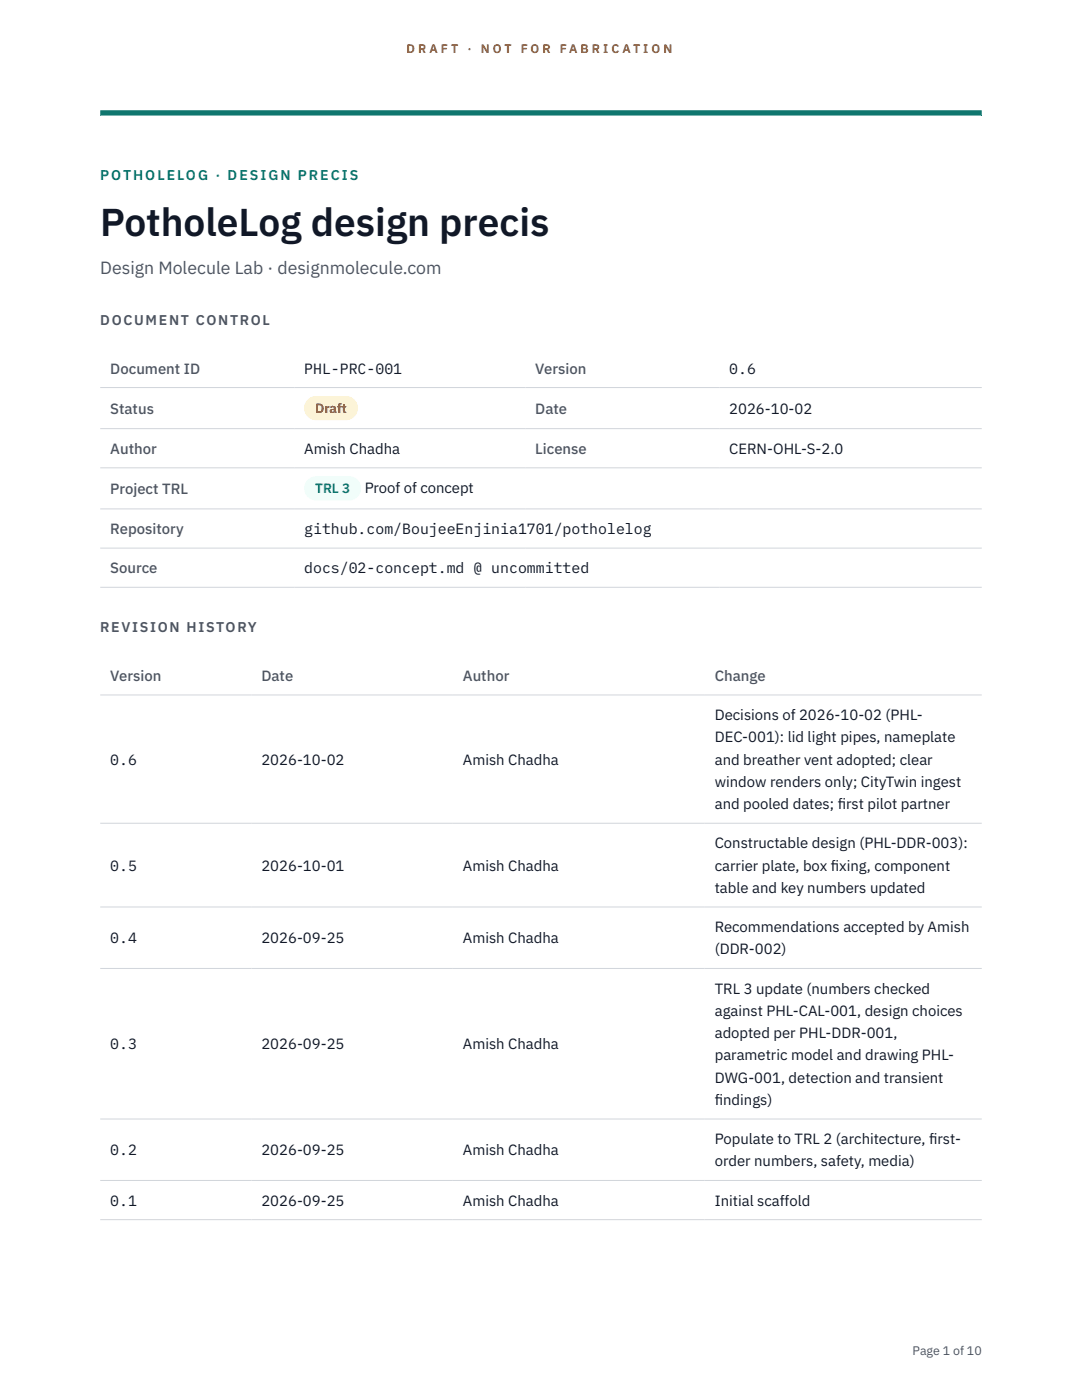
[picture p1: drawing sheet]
<svg xmlns="http://www.w3.org/2000/svg" width="216mm" height="279mm" viewBox="0 0 216 279" stroke-linecap="round" stroke-linejoin="round" font-family="sans-serif">
<defs><g id="words">
<text font-size="7.8" fill="#111827" x="20" y="47.1">PotholeLog design precis</text>
<text font-size="3.5" fill="#4b5563" x="20" y="54.6">Design Molecule Lab · designmolecule.com</text>
<g font-size="3" fill="#4b5563">
<text x="22" y="74.5">Document ID</text>
<text x="106.8" y="74.5">Version</text>
<text x="22" y="82.6">Status</text>
<text x="106.8" y="82.6">Date</text>
<text x="22" y="90.6">Author</text>
<text x="106.8" y="90.6">License</text>
<text x="22" y="98.6">Project TRL</text>
<text x="22" y="106.6">Repository</text>
<text x="22" y="114.4">Source</text>
<text x="22" y="135.9">Version</text>
<text x="52.2" y="135.9">Date</text>
<text x="92.4" y="135.9">Author</text>
<text x="142.6" y="135.9">Change</text>
</g>
<g font-size="3" fill="#111827">
<text x="60.7" y="74.5">PHL-PRC-001</text>
<text x="145.5" y="74.5">0.6</text>
<text x="145.5" y="82.6">2026-10-02</text>
<text x="60.7" y="90.6">Amish Chadha</text>
<text x="145.5" y="90.6">CERN-OHL-S-2.0</text>
<text x="72.8" y="98.5">Proof of concept</text>
<text x="60.7" y="106.6">github.com/BoujeeEnjinia1701/potholelog</text>
<text x="60.7" y="114.4">docs/02-concept.md @ uncommitted</text>
<text x="142.6" y="143.7">Decisions of 2026-10-02 (PHL-</text>
<text x="142.6" y="148.2">DEC-001): lid light pipes, nameplate</text>
<text x="22" y="152.6">0.6</text>
<text x="52.2" y="152.6">2026-10-02</text>
<text x="92.4" y="152.6">Amish Chadha</text>
<text x="142.6" y="152.6">and breather vent adopted; clear</text>
<text x="142.6" y="157.1">window renders only; CityTwin ingest</text>
<text x="142.6" y="161.5">and pooled dates; f</text>
<text x="167.2" y="161.5">irst pilot partner</text>
<text x="22" y="173.8">0.5</text>
<text x="52.2" y="173.8">2026-10-01</text>
<text x="92.4" y="173.8">Amish Chadha</text>
<text x="142.6" y="169.3">Constructable design (PHL-DDR-003):</text>
<text x="142.6" y="173.8">carrier plate, box f</text>
<text x="165.8" y="173.8">ixing, component</text>
<text x="142.6" y="178.2">table and key numbers updated</text>
<text x="22" y="188.3">0.4</text>
<text x="52.2" y="188.3">2026-09-25</text>
<text x="92.4" y="188.3">Amish Chadha</text>
<text x="142.6" y="186">Recommendations accepted by Amish</text>
<text x="142.6" y="190.5">(DDR-002)</text>
<text x="142.6" y="198.3">TRL 3 update (numbers checked</text>
<text x="142.6" y="202.7">against PHL-CAL-001, design choices</text>
<text x="22" y="209.4">0.3</text>
<text x="52.2" y="209.4">2026-09-25</text>
<text x="92.4" y="209.4">Amish Chadha</text>
<text x="142.6" y="207.2">adopted per PHL-DDR-001,</text>
<text x="142.6" y="211.6">parametric model and drawing PHL-</text>
<text x="142.6" y="216.1">DWG-001, detection and transient</text>
<text x="142.6" y="220.5">f</text>
<text x="142.6" y="220.5">indings)</text>
<text x="22" y="230.6">0.2</text>
<text x="52.2" y="230.6">2026-09-25</text>
<text x="92.4" y="230.6">Amish Chadha</text>
<text x="142.6" y="228.3">Populate to TRL 2 (architecture, f</text>
<text x="142.6" y="232.8">order numbers, safety, media)</text>
<text x="185.4" y="228.3">irst-</text>
<text x="22" y="240.6">0.1</text>
<text x="52.2" y="240.6">2026-09-25</text>
<text x="92.4" y="240.6">Amish Chadha</text>
<text x="142.6" y="240.6">Initial scaffold</text>
</g>
<text font-size="2.8" fill="#0f766e" x="20" y="36">POTHOLELOG · DESIGN PRECIS</text>
<g font-size="2.8" fill="#4b5563">
<text x="20" y="64.8">DOCUMENT CONTROL</text>
<text x="20" y="126.2">REVISION HISTORY</text>
</g>
<text font-size="2.7" fill="#92400e" x="62.9" y="82.5">Draft</text>
<text font-size="2.7" fill="#0f766e" x="62.9" y="98.5">TRL 3</text>
<g font-size="2.5" fill="#b45309">
<text x="81.1" y="10.5">D R A F T</text>
<text x="93.3" y="10.5">·</text>
<text x="95.9" y="10.5">N O T</text>
<text x="103.9" y="10.5">F O R</text>
<text x="111.7" y="10.5">F A B R I C A T I O N</text>
</g>
<text font-size="2.5" fill="#4b5563" x="182.1" y="270.3">Page 1 of 10</text>
</g></defs>
<path d="M20 23.1h175.9zM20 22h175.9v1.1h-175.9z" fill-rule="evenodd" fill="#0f766e"/>
<g fill="none" stroke="#d1d5db" stroke-width=".2">
<path d="M20 77.3h175.9M20 85.5h175.9M20 93.4h175.9M20 101.6h175.9M20 109.4h175.9M20 117.2h175.9M20 138.7h175.9M20 164.3h175.9M20 181h175.9M20 193.3h175.9M20 223.3h175.9M20 235.6h175.9"/>
<path d="M20 243.4h175.9"/>
</g>
<path d="M60.7 79h10.7v4.9h-10.7z" fill="#fef3c7"/>
<path d="M60.7 95.1h11.4v4.8h-11.4z" fill="#f0fdfa"/>
<use href="#words"/>
</svg>
